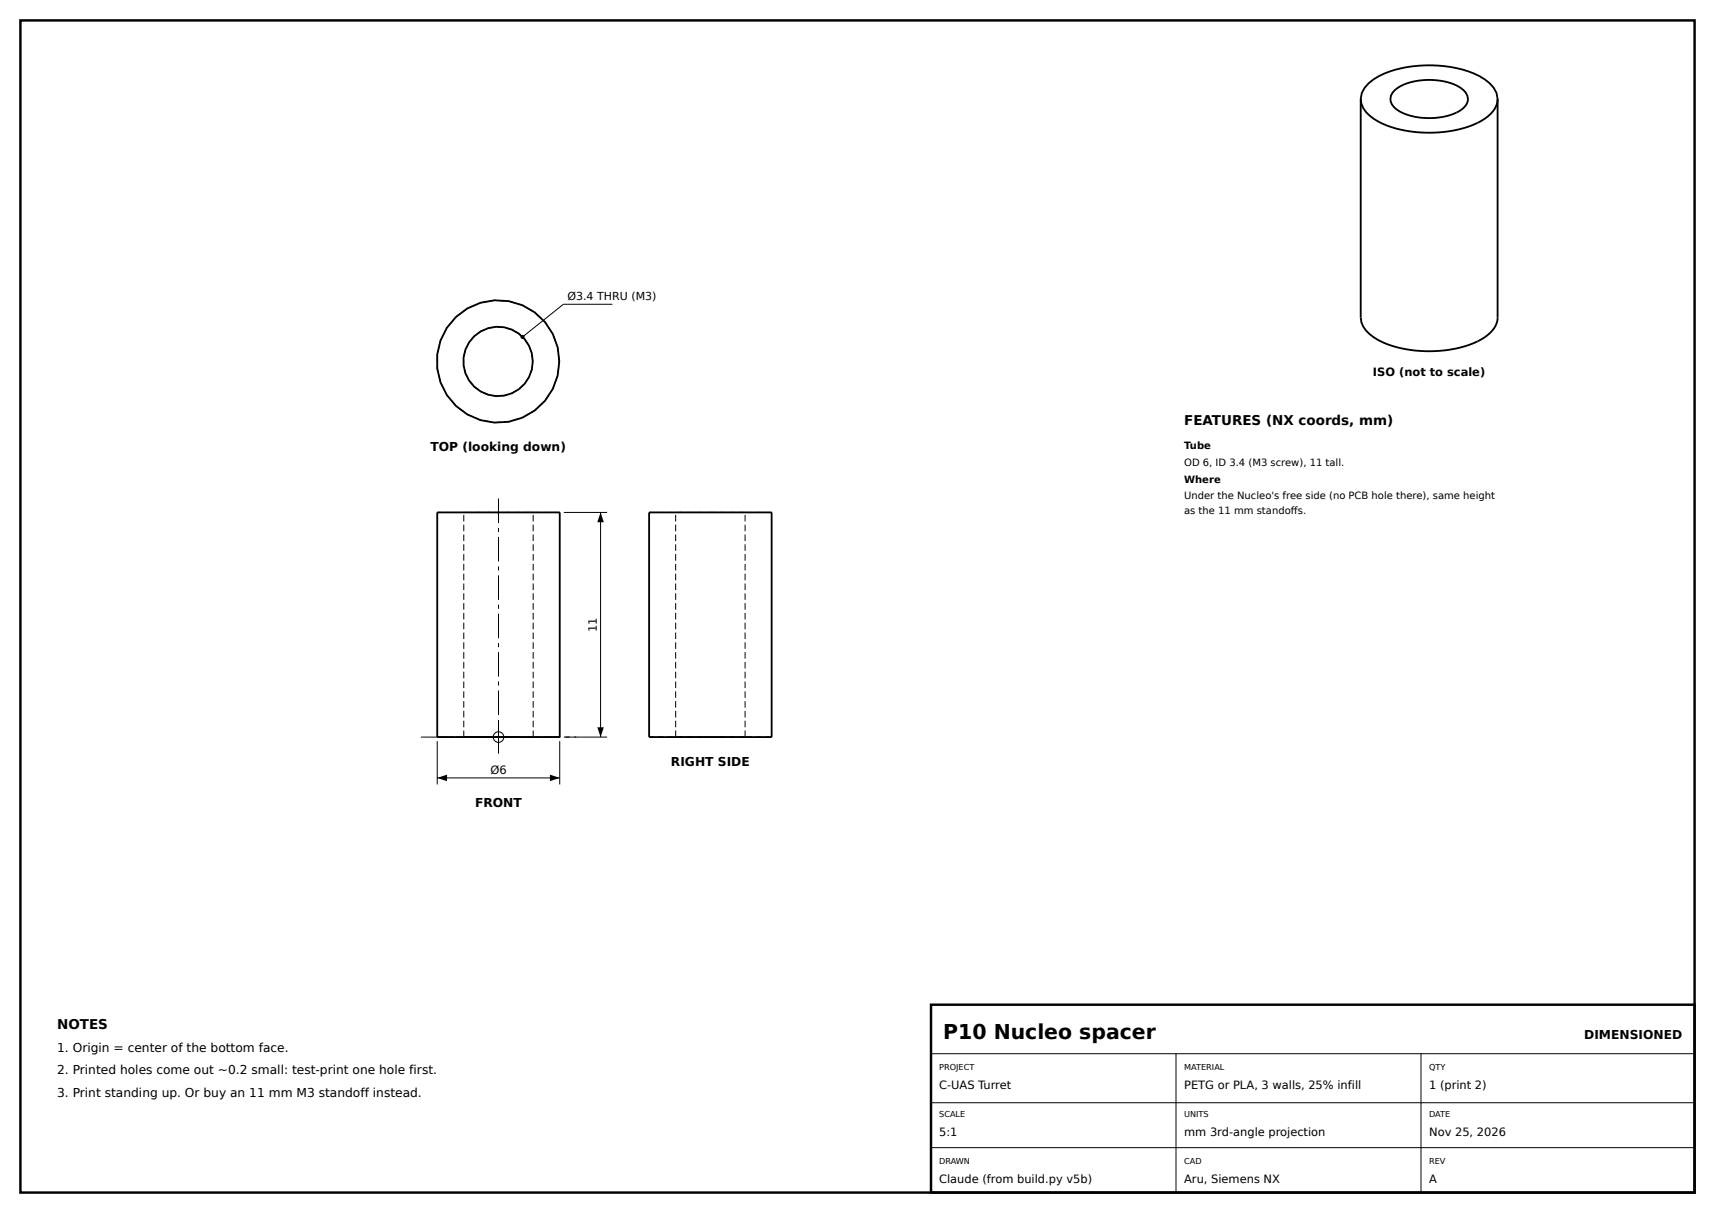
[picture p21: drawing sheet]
<svg xmlns="http://www.w3.org/2000/svg" width="420mm" height="297mm" viewBox="0 0 420 297" stroke-linecap="round" stroke-linejoin="round" font-family="sans-serif">
<defs><g id="words">
<text font-size="5" x="231" y="254.5">P10 Nucleo spacer</text>
<g font-size="3.3">
<text x="290" y="104">FEATURES (NX coords, mm)</text>
<text x="14" y="252">NOTES</text>
</g>
<g font-size="3">
<text x="105.4" y="110.5">TOP (looking down)</text>
<text x="164.3" y="187.5">RIGHT SIDE</text>
<text x="116.3" y="197.5">FRONT</text>
<text x="14" y="257.5">1. Origin = center of the bottom face.</text>
<text x="388" y="254.5">DIMENSIONED</text>
<text x="14" y="263">2. Printed holes come out ~0.2 small: test-print one hole first.</text>
<text x="14" y="268.5">3. Print standing up. Or buy an 11 mm M3 standoff instead.</text>
</g>
<g font-size="2.8">
<text x="336.2" y="92">ISO (not to scale)</text>
<text x="146.2" y="154.8" transform="rotate(-90 146.2 154.8)">11</text>
<text x="120.1" y="189.6">Ø6</text>
<text x="230" y="266.6">C-UAS Turret</text>
<text x="290" y="266.6">PETG or PLA, 3 walls, 25% infill</text>
<text x="350" y="266.6">1 (print 2)</text>
<text x="230" y="278.1">5:1</text>
<text x="290" y="278.1">mm 3rd-angle projection</text>
<text x="350" y="278.1">Nov 25, 2026</text>
<text x="230" y="289.6">Claude (from build.py v5b)</text>
<text x="290" y="289.6">Aru, Siemens NX</text>
<text x="350" y="289.6">A</text>
</g>
<text font-size="2.7" x="139" y="73.5">Ø3.4 THRU (M3)</text>
<g font-size="2.5">
<text x="290" y="110">Tube</text>
<text x="290" y="114.1">OD 6, ID 3.4 (M3 screw), 11 tall.</text>
<text x="290" y="118.2">Where</text>
<text x="290" y="122.3">Under the Nucleo's free side (no PCB hole there), same height</text>
<text x="290" y="125.8">as the 11 mm standoffs.</text>
</g>
<g font-size="2">
<text x="230" y="262">PROJECT</text>
<text x="290" y="262">MATERIAL</text>
<text x="350" y="262">QTY</text>
<text x="230" y="273.5">SCALE</text>
<text x="290" y="273.5">UNITS</text>
<text x="350" y="273.5">DATE</text>
<text x="230" y="285">DRAWN</text>
<text x="290" y="285">CAD</text>
<text x="350" y="285">REV</text>
</g>
</g></defs>
<g fill="none" stroke="#000" stroke-width=".24" stroke-dasharray="1.6 .8" stroke-linecap="butt">
<path d="M130.5 88.5a8.5 8.5 0 0 0-12.2-7.6 8.5 8.5 0 0 0-1.6 14.3 8.5 8.5 0 0 0 13.5-4.7l.3-2M137 88.5a15 15 0 0 0-21.5-13.5 15 15 0 0 0-2.9 25.2 15 15 0 0 0 24-8.2l.4-3.5M113.6 125.5h17M130.6 125.5h-17M137.1 125.5h-30M165.5 125.5h8.5M174 125.5h8.5M182.5 125.5h-17M189 125.5h-30M113.6 180.5h17M113.6 180.5v-55M130.6 180.5h-17"/>
<path d="M130.6 180.5v-55M137.1 180.5h-30M165.5 180.5h8.5M165.5 180.5v-55M174 180.5h8.5M182.5 180.5h-17M182.5 180.5v-55M189 180.5h-30"/>
</g>
<g fill="none" stroke="#000" stroke-width=".45">
<path d="M333.2 24.2a7 7 0 0 0 4.2 5.5 29.5 29.5 0 0 0 25.5-.2 6.8 6.8 0 0 0 3.9-5.3M333.2 24.2a6.2 6.2 0 0 1 3.2-4.8 27.7 27.7 0 0 1 17.3-3.2 20.5 20.5 0 0 1 11.1 4.2l1 1.1 .7 1.3 .3 1.4M333.2 24.2v53.6a7 7 0 0 0 4.2 5.4 29.5 29.5 0 0 0 25.5-.2 6.7 6.7 0 0 0 3.9-5.2v-53.6M341.6 22a14.5 14.5 0 0 1 10.5-2.3 10.7 10.7 0 0 1 6.8 3 2.49 2.49 0 0 1 .4 2.4 5 5 0 0 1-2.6 2.4 16.7 16.7 0 0 1-14.4-.5 2.91 2.91 0 0 1-.7-5zM107.1 125.5h30v55h-30zM159 125.5h30v55h-30z"/>
<circle cx="122" cy="88.5" r="15"/>
<circle cx="122" cy="88.5" r="8.5"/>
</g>
<g fill="none" stroke="#000" stroke-width=".24">
<path d="M150 74.5h-12l-10 8M138.1 125.5h10.6M147.1 125.5v55M122.1 176.5v8M107.1 181.5v10.6M107.1 190.5h30M118.1 180.5h8M137.1 181.5v10.6M138.1 180.5h10.6M228 258h187M288 258v34M348 258v34"/>
<path d="M228 270h187M228 281h187"/>
<circle cx="122.1" cy="180.5" r="1.3"/>
</g>
<path d="M103.1 180.5h38M122.1 184.5v-63" fill="none" stroke="#000" stroke-width=".24" stroke-dasharray="6 1.2 1 1.2" stroke-linecap="butt"/>
<g fill="#000">
<path d="M147.1 125.5l.8 2.4h-1.6zM107.1 190.5l2.4-.8v1.6zM134.7 189.7l2.4 .8-2.4 .8zM146.3 178.1h1.6l-.8 2.4z"/>
<circle cx="128" cy="82.5" r=".5"/>
</g>
<path d="M5 5h410v287h-410zM228 246h187v46h-187z" fill="none" stroke="#000" stroke-width=".6"/>
<use href="#words"/>
</svg>
